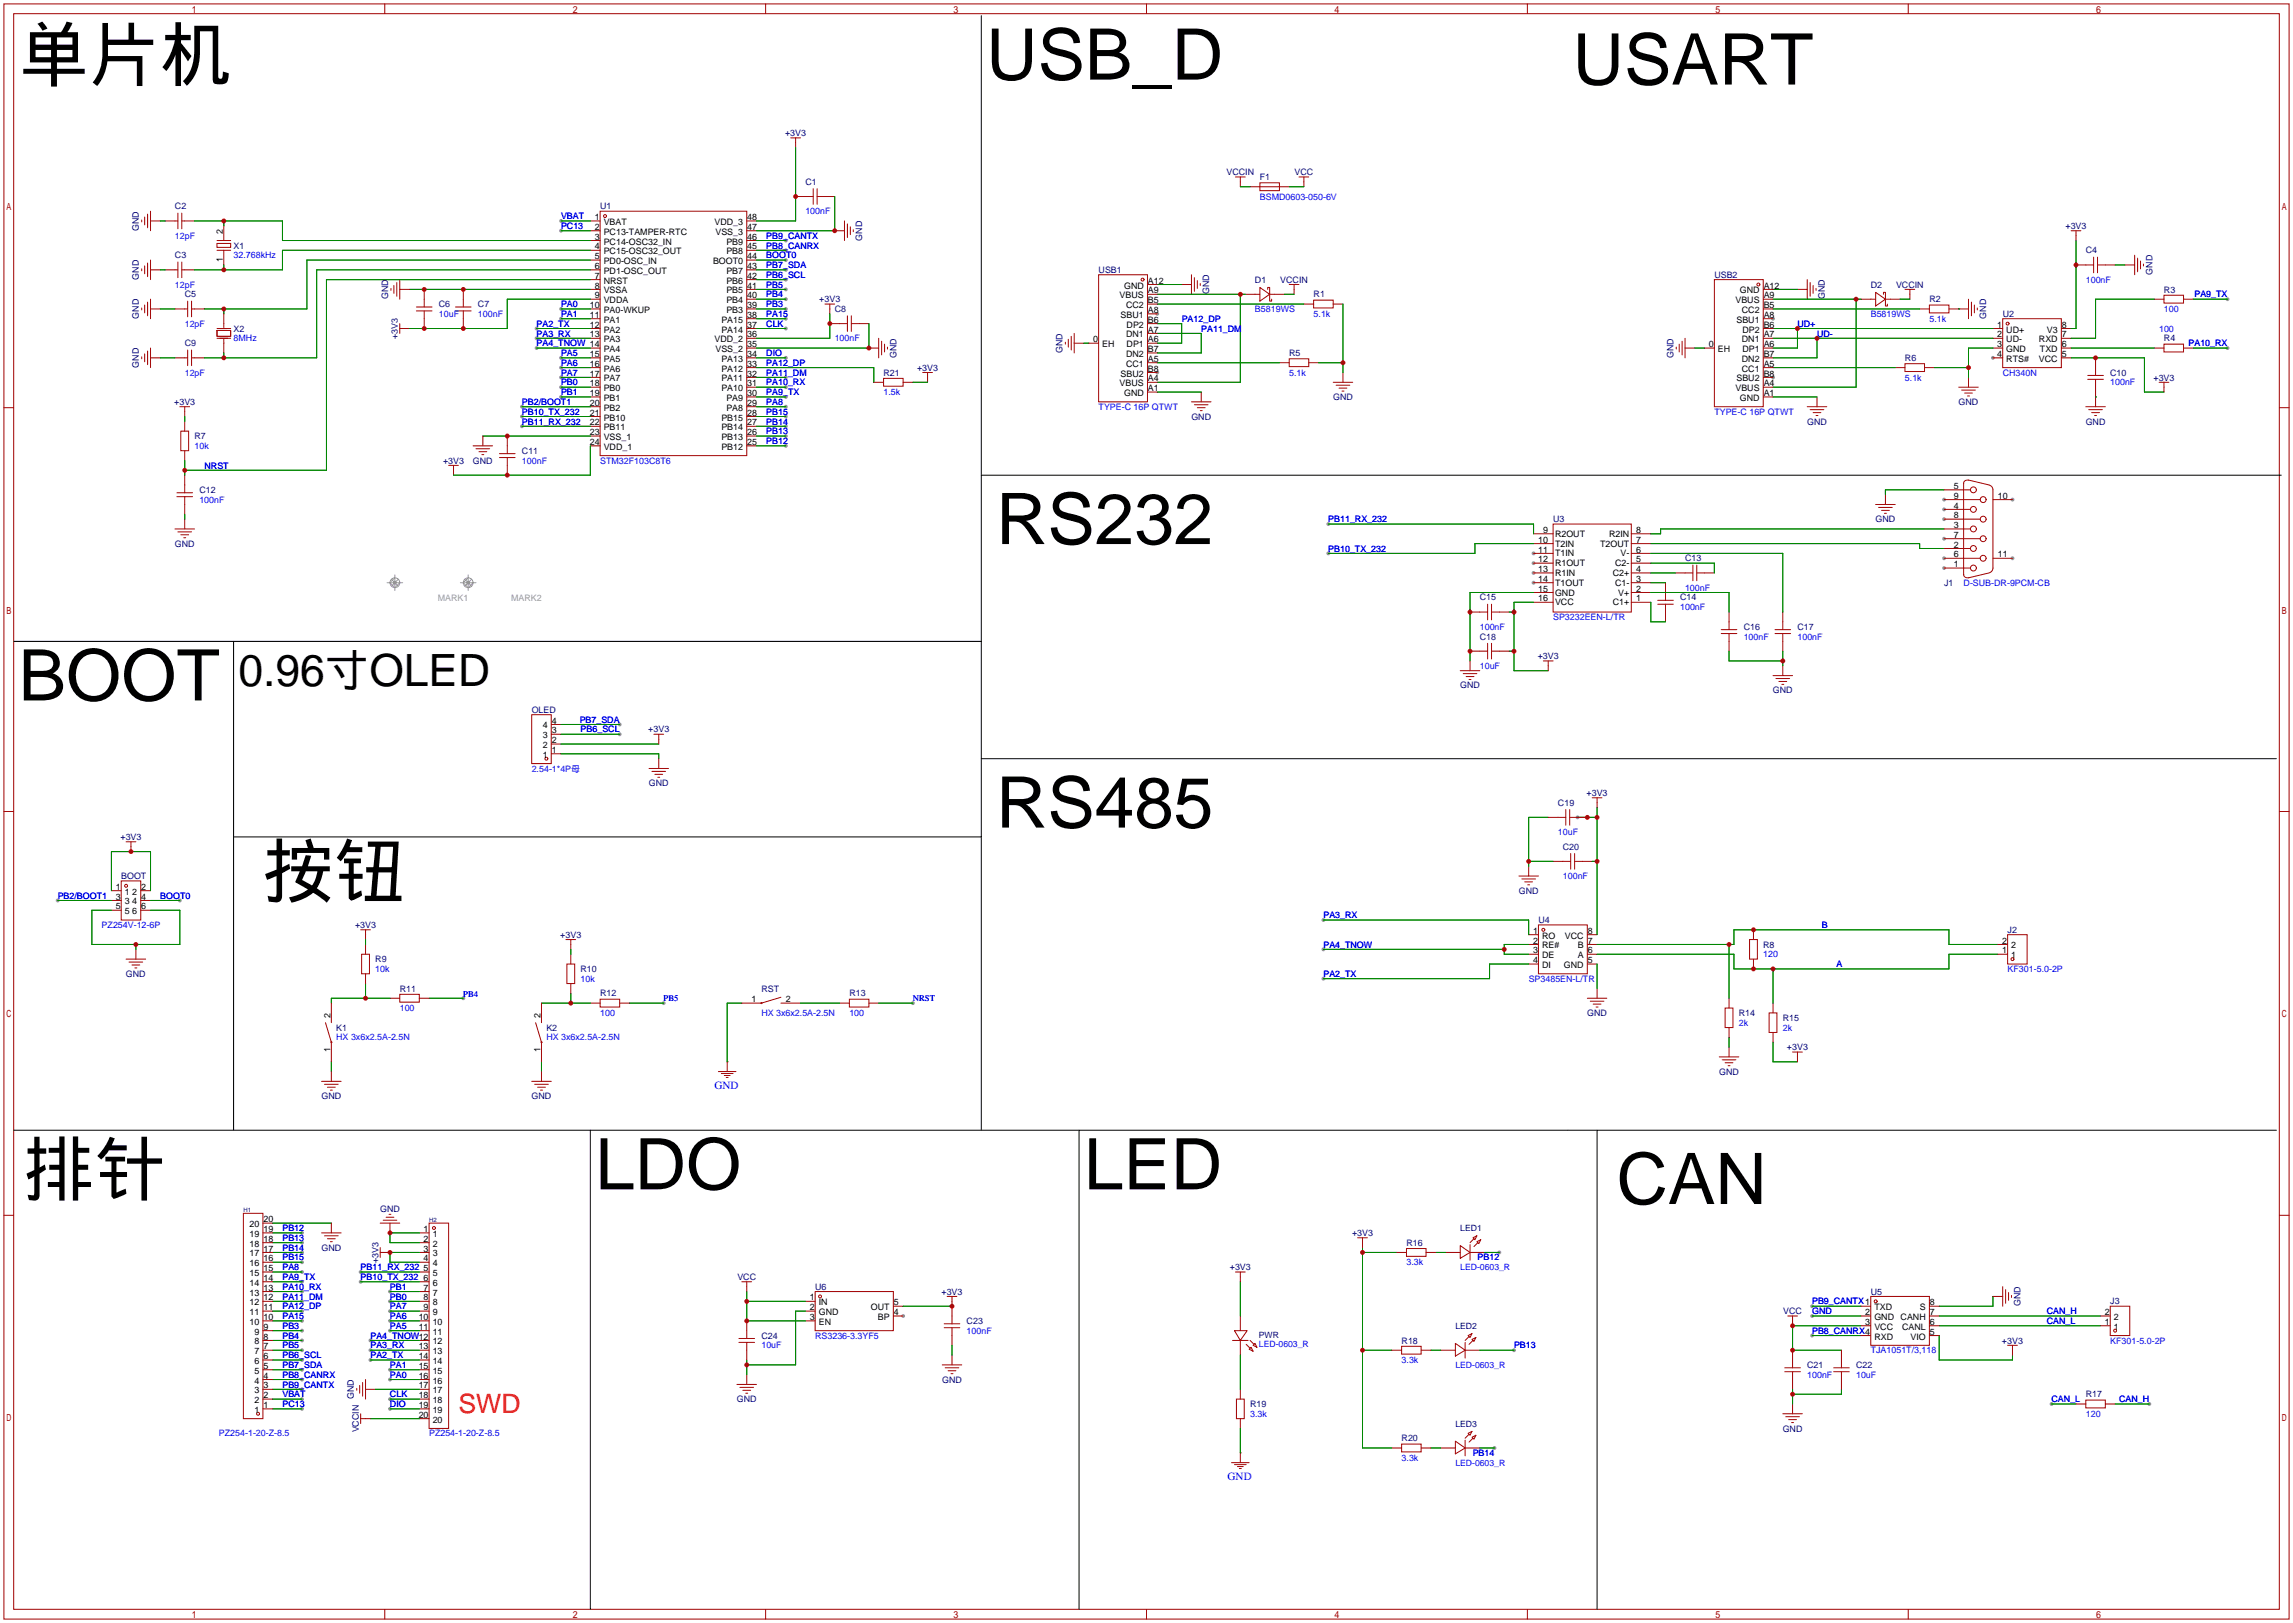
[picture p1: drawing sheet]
<svg xmlns="http://www.w3.org/2000/svg" width="596mm" height="422mm" viewBox="0 0 596 422" stroke-linecap="round" stroke-linejoin="round" font-family="sans-serif">
<defs><g id="words">
<g font-size="18.5">
<text x="4.8" y="20.7">单片机</text>
<text x="256.3" y="20.7">USB_D</text>
<text x="408.7" y="22">USART</text>
<text x="258.8" y="141.3">RS232</text>
<text x="4.8" y="182">BOOT</text>
<text x="258.8" y="215">RS485</text>
<text x="68.3" y="232.8">按钮</text>
<text x="6.1" y="310.3">排针</text>
<text x="154.7" y="309">LDO</text>
<text x="281.7" y="309">LED</text>
<text x="420.1" y="312.8">CAN</text>
</g>
<text font-size="11.5" x="62" y="178.3">0.96寸OLED</text>
<text font-size="6.9" fill="#f00" x="119.1" y="367.2">SWD</text>
<g font-size="2.9" fill="#00f">
<text x="185.7" y="282.8">GND</text>
<text x="319" y="384.4">GND</text>
</g>
<g font-size="2.3" fill="#000080">
<text x="204" y="35.4">+3V3</text>
<text x="318.7" y="45.5">VCCIN</text>
<text x="327.4" y="46.8">F1</text>
<text x="336.4" y="45.5">VCC</text>
<text x="209.3" y="48.1">C1</text>
<text x="36.1" y="60" transform="rotate(-90 36.1 60)">GND</text>
<text x="45.5" y="54.4">C2</text>
<text x="156" y="54.4">U1</text>
<text x="536.8" y="59.5">+3V3</text>
<text x="60.7" y="64.6">X1</text>
<text x="224.1" y="62.5" transform="rotate(-90 224.1 62.5)">GND</text>
<text x="542" y="65.8">C4</text>
<text x="45.5" y="67.1">C3</text>
<text x="285.5" y="70.9">USB1</text>
<text x="559.4" y="71.4" transform="rotate(-90 559.4 71.4)">GND</text>
<text x="36.1" y="72.7" transform="rotate(-90 36.1 72.7)">GND</text>
<text x="48" y="77.3">C5</text>
<text x="100.9" y="77.7" transform="rotate(-90 100.9 77.7)">GND</text>
<text x="314.2" y="76.5" transform="rotate(-90 314.2 76.5)">GND</text>
<text x="326.1" y="73.5">D1</text>
<text x="332.7" y="73.5">VCCIN</text>
<text x="341.4" y="77.3">R1</text>
<text x="445.5" y="72.2">USB2</text>
<text x="474.3" y="77.7" transform="rotate(-90 474.3 77.7)">GND</text>
<text x="486.2" y="74.7">D2</text>
<text x="492.7" y="74.7">VCCIN</text>
<text x="562.4" y="76">R3</text>
<text x="36.1" y="82.8" transform="rotate(-90 36.1 82.8)">GND</text>
<text x="114" y="79.8">C6</text>
<text x="124.2" y="79.8">C7</text>
<text x="212.9" y="78.5">+3V3</text>
<text x="216.9" y="81.1">C8</text>
<text x="501.4" y="78.5">R2</text>
<text x="516.2" y="82.8" transform="rotate(-90 516.2 82.8)">GND</text>
<text x="520.4" y="82.3">U2</text>
<text x="48" y="90">C9</text>
<text x="60.7" y="86.2">X2</text>
<text x="103.4" y="88.1" transform="rotate(-90 103.4 88.1)">+3V3</text>
<text x="562.4" y="88.7">R4</text>
<text x="36.1" y="95.5" transform="rotate(-90 36.1 95.5)">GND</text>
<text x="233" y="93" transform="rotate(-90 233 93)">GND</text>
<text x="276.1" y="91.7" transform="rotate(-90 276.1 91.7)">GND</text>
<text x="335" y="92.5">R5</text>
<text x="434.9" y="93" transform="rotate(-90 434.9 93)">GND</text>
<text x="495" y="93.8">R6</text>
<text x="229.6" y="97.6">R21</text>
<text x="238.3" y="96.3">+3V3</text>
<text x="548.4" y="97.6">C10</text>
<text x="559.6" y="98.9">+3V3</text>
<text x="45.3" y="105.2">+3V3</text>
<text x="346.4" y="103.9">GND</text>
<text x="509" y="105.2">GND</text>
<text x="309.6" y="109">GND</text>
<text x="469.6" y="110.3">GND</text>
<text x="542" y="110.3">GND</text>
<text x="50.5" y="114.1">R7</text>
<text x="135.6" y="117.9">C11</text>
<text x="115.1" y="120.4">+3V3</text>
<text x="122.9" y="120.4">GND</text>
<text x="51.8" y="128.1">C12</text>
<text x="403.6" y="135.7">U3</text>
<text x="487.4" y="135.7">GND</text>
<text x="45.4" y="142">GND</text>
<text x="437.9" y="145.8">C13</text>
<text x="505.2" y="152.2">J1</text>
<text x="384.6" y="156">C15</text>
<text x="436.6" y="156">C14</text>
<text x="384.6" y="166.2">C18</text>
<text x="453.1" y="163.6">C16</text>
<text x="467.1" y="163.6">C17</text>
<text x="399.6" y="171.2">+3V3</text>
<text x="379.5" y="178.9">GND</text>
<text x="138.2" y="185.2">OLED</text>
<text x="460.7" y="180.1">GND</text>
<text x="168.5" y="190.3">+3V3</text>
<text x="168.6" y="204.3">GND</text>
<text x="404.9" y="209.3">C19</text>
<text x="412.3" y="206.8">+3V3</text>
<text x="31.3" y="218.2">+3V3</text>
<text x="406.1" y="220.8">C20</text>
<text x="31.5" y="228.4">BOOT</text>
<text x="394.7" y="232.2">GND</text>
<text x="399.8" y="239.8">U4</text>
<text x="92.3" y="241.1">+3V3</text>
<text x="145.6" y="243.6">+3V3</text>
<text x="521.7" y="242.4">J2</text>
<text x="97.5" y="250">R9</text>
<text x="458.2" y="246.2">R8</text>
<text x="32.7" y="253.8">GND</text>
<text x="103.9" y="257.6">R11</text>
<text x="150.9" y="252.5">R10</text>
<text x="197.9" y="257.6">RST</text>
<text x="156" y="258.9">R12</text>
<text x="220.7" y="258.9">R13</text>
<text x="412.5" y="264">GND</text>
<text x="451.9" y="264">R14</text>
<text x="87.4" y="267.8">K1</text>
<text x="142" y="267.8">K2</text>
<text x="463.3" y="265.2">R15</text>
<text x="464.4" y="272.8">+3V3</text>
<text x="446.8" y="279.2">GND</text>
<text x="83.5" y="285.5">GND</text>
<text x="138.2" y="285.5">GND</text>
<text x="98.8" y="314.8">GND</text>
<text x="351.3" y="321.1">+3V3</text>
<text x="365.5" y="323.6">R16</text>
<text x="83.5" y="324.9">GND</text>
<text x="98.3" y="328.1" transform="rotate(-90 98.3 328.1)">+3V3</text>
<text x="319.6" y="330">+3V3</text>
<text x="191.6" y="332.5">VCC</text>
<text x="211.8" y="335.1">U6</text>
<text x="244.7" y="336.3">+3V3</text>
<text x="463.4" y="341.4">VCC</text>
<text x="486.2" y="336.3">U5</text>
<text x="525.1" y="339.4" transform="rotate(-90 525.1 339.4)">GND</text>
<text x="548.4" y="338.9">J3</text>
<text x="197.9" y="347.8">C24</text>
<text x="251.2" y="344">C23</text>
<text x="364.2" y="349">R18</text>
<text x="520.3" y="349">+3V3</text>
<text x="244.8" y="359.2">GND</text>
<text x="469.6" y="355.4">C21</text>
<text x="482.3" y="355.4">C22</text>
<text x="92" y="363.5" transform="rotate(-90 92 363.5)">GND</text>
<text x="191.5" y="364.3">GND</text>
<text x="324.9" y="365.6">R19</text>
<text x="542" y="363">R17</text>
<text x="463.3" y="371.9">GND</text>
<text x="93.3" y="372.1" transform="rotate(-90 93.3 372.1)">VCCIN</text>
<text x="364.2" y="374.4">R20</text>
</g>
<g font-size="2.3" fill="#00f">
<text x="327.4" y="51.9">BSMD0603-050-6V</text>
<text x="145.8" y="59.5">PC13</text>
<text x="145.8" y="56.9">VBAT</text>
<text x="209.3" y="55.7">100nF</text>
<text x="45.5" y="62">12pF</text>
<text x="199.1" y="64.6">PB8_CANRX</text>
<text x="199.1" y="62">PB9_CANTX</text>
<text x="60.7" y="67.1">32.768kHz</text>
<text x="199.1" y="67.1">BOOT0</text>
<text x="199.1" y="69.6">PB7_SDA</text>
<text x="45.5" y="74.7">12pF</text>
<text x="199.1" y="77.3">PB4</text>
<text x="199.1" y="74.7">PB5</text>
<text x="199.1" y="72.2">PB6_SCL</text>
<text x="542" y="73.5">100nF</text>
<text x="570.3" y="77.3">PA9_TX</text>
<text x="114" y="82.3">10uF</text>
<text x="124.2" y="82.3">100nF</text>
<text x="145.8" y="79.8">PA0</text>
<text x="145.8" y="82.3">PA1</text>
<text x="199.1" y="82.3">PA15</text>
<text x="199.1" y="79.8">PB3</text>
<text x="307.1" y="83.6">PA12_DP</text>
<text x="326.1" y="81.1">B5819WS</text>
<text x="341.4" y="82.3">5.1k</text>
<text x="486.2" y="82.3">B5819WS</text>
<text x="501.4" y="83.6">5.1k</text>
<text x="562.4" y="81.1">100</text>
<text x="48" y="84.9">12pF</text>
<text x="60.7" y="88.7">8MHz</text>
<text x="139.4" y="84.9">PA2_TX</text>
<text x="139.4" y="87.4">PA3_RX</text>
<text x="139.4" y="90">PA4_TNOW 14</text>
<text x="199.1" y="84.9">CLK</text>
<text x="216.9" y="88.7">100nF</text>
<text x="312.2" y="86.2">PA11_DM</text>
<text x="467.1" y="84.9">UD+</text>
<text x="472.2" y="87.4">UD-</text>
<text x="561.1" y="86.2">100</text>
<text x="568.7" y="90">PA10_RX</text>
<text x="145.8" y="92.5">PA5</text>
<text x="145.8" y="95">PA6</text>
<text x="199.1" y="92.5">DIO</text>
<text x="199.1" y="95">PA12_DP</text>
<text x="48" y="97.6">12pF</text>
<text x="145.8" y="97.6">PA7</text>
<text x="145.8" y="100.1">PB0</text>
<text x="199.1" y="100.1">PA10_RX</text>
<text x="199.1" y="97.6">PA11_DM</text>
<text x="335" y="97.6">5.1k</text>
<text x="495" y="98.9">5.1k</text>
<text x="520.4" y="97.6">CH340N</text>
<text x="548.4" y="100.1">100nF</text>
<text x="135.6" y="105.2">PB2/BOOT1</text>
<text x="135.6" y="107.7">PB10_TX_232</text>
<text x="145.8" y="102.7">PB1</text>
<text x="199.1" y="107.7">PB15</text>
<text x="199.1" y="105.2">PA8</text>
<text x="199.1" y="102.7">PA9_TX</text>
<text x="229.6" y="102.7">1.5k</text>
<text x="285.5" y="106.5">TYPE-C 16P QTWT</text>
<text x="445.5" y="107.7">TYPE-C 16P QTWT</text>
<text x="135.6" y="110.3">PB11_RX_232</text>
<text x="199.1" y="112.8">PB13</text>
<text x="199.1" y="110.3">PB14</text>
<text x="50.5" y="116.6">10k</text>
<text x="199.1" y="115.4">PB12</text>
<text x="53.1" y="121.7">NRST</text>
<text x="135.6" y="120.4">100nF</text>
<text x="156" y="120.4">STM32F103C8T6</text>
<text x="51.8" y="130.6">100nF</text>
<text x="345.2" y="135.7">PB11_RX_232</text>
<text x="345.2" y="143.3">PB10_TX_232</text>
<text x="437.9" y="153.5">100nF</text>
<text x="510.3" y="152.2">D-SUB-DR-9PCM-CB</text>
<text x="403.6" y="161.1">SP3232EEN-L/TR</text>
<text x="436.6" y="158.5">100nF</text>
<text x="384.6" y="163.6">100nF</text>
<text x="453.1" y="166.2">100nF</text>
<text x="467.1" y="166.2">100nF</text>
<text x="384.6" y="173.8">10uF</text>
<text x="150.6" y="187.8">PB7_SDA</text>
<text x="150.9" y="190.3">PB6_SCL</text>
<text x="138.2" y="200.5">2.54-1*4P母</text>
<text x="404.9" y="217">10uF</text>
<text x="15" y="233.5">PB2/BOOT1</text>
<text x="41.7" y="233.5">BOOT0</text>
<text x="406.1" y="228.4">100nF</text>
<text x="343.9" y="238.6">PA3_RX</text>
<text x="26.4" y="241.1">PZ254V-12-6P</text>
<text x="473.5" y="241.1">B</text>
<text x="343.9" y="246.2">PA4_TNOW</text>
<text x="458.2" y="248.7">120</text>
<text x="477.3" y="251.3">A</text>
<text x="97.5" y="252.5">10k</text>
<text x="150.9" y="255.1">10k</text>
<text x="343.9" y="253.8">PA2_TX</text>
<text x="397.3" y="255.1">SP3485EN-L/TR</text>
<text x="521.7" y="252.5">KF301-5.0-2P</text>
<text x="103.9" y="262.7">100</text>
<text x="156" y="264">100</text>
<text x="197.9" y="264">HX 3x6x2.5A-2.5N</text>
<text x="220.7" y="264">100</text>
<text x="451.9" y="266.5">2k</text>
<text x="463.3" y="267.8">2k</text>
<text x="87.4" y="270.3">HX 3x6x2.5A-2.5N</text>
<text x="142" y="270.3">HX 3x6x2.5A-2.5N</text>
<text x="73.4" y="322.4">PB13</text>
<text x="73.4" y="319.8">PB12</text>
<text x="73.4" y="324.9">PB14</text>
<text x="73.4" y="330">PA8</text>
<text x="73.4" y="327.5">PB15</text>
<text x="93.7" y="330">PB11_RX_232</text>
<text x="365.5" y="328.7">3.3k</text>
<text x="384" y="327.5">PB12</text>
<text x="73.4" y="335.1">PA10_RX</text>
<text x="73.4" y="332.5">PA9_TX</text>
<text x="93.7" y="332.5">PB10_TX_232</text>
<text x="101.3" y="335.1">PB1</text>
<text x="73.4" y="340.2">PA12_DP</text>
<text x="73.4" y="337.6">PA11_DM</text>
<text x="101.3" y="340.2">PA7</text>
<text x="101.3" y="337.6">PB0</text>
<text x="470.9" y="338.9">PB9_CANTX1</text>
<text x="470.9" y="341.4">GND</text>
<text x="531.9" y="341.4">CAN_H</text>
<text x="73.4" y="347.8">PB4</text>
<text x="73.4" y="345.2">PB3</text>
<text x="73.4" y="342.7">PA15</text>
<text x="96.3" y="347.8">PA4_TNOW12</text>
<text x="101.3" y="345.2">PA5</text>
<text x="101.3" y="342.7">PA6</text>
<text x="211.8" y="347.8">RS3236-3.3YF5</text>
<text x="251.2" y="346.5">100nF</text>
<text x="470.9" y="346.5">PB8_CANRX4</text>
<text x="531.9" y="344">CAN_L</text>
<text x="73.4" y="350.3">PB5</text>
<text x="73.4" y="352.9">PB6_SCL</text>
<text x="96.3" y="352.9">PA2_TX</text>
<text x="96.3" y="350.3">PA3_RX</text>
<text x="197.9" y="350.3">10uF</text>
<text x="393.4" y="350.3">PB13</text>
<text x="486.2" y="351.6">TJA1051T/3,118</text>
<text x="548.4" y="349">KF301-5.0-2P</text>
<text x="73.4" y="357.9">PB8_CANRX</text>
<text x="73.4" y="355.4">PB7_SDA</text>
<text x="101.3" y="357.9">PA0</text>
<text x="101.3" y="355.4">PA1</text>
<text x="364.2" y="354.1">3.3k</text>
<text x="469.6" y="357.9">100nF</text>
<text x="482.3" y="357.9">10uF</text>
<text x="73.4" y="360.5">PB9_CANTX</text>
<text x="73.4" y="363">VBAT</text>
<text x="73.4" y="365.6">PC13</text>
<text x="101.3" y="365.6">DIO</text>
<text x="101.3" y="363">CLK</text>
<text x="533.1" y="364.3">CAN_L</text>
<text x="550.7" y="364.3">CAN_H</text>
<text x="324.9" y="368.1">3.3k</text>
<text x="542" y="368.1">120</text>
<text x="56.9" y="373.2">PZ254-1-20-Z-8.5</text>
<text x="111.5" y="373.2">PZ254-1-20-Z-8.5</text>
<text x="364.2" y="379.5">3.3k</text>
<text x="382.7" y="378.3">PB14</text>
</g>
<g font-size="2.3">
<text x="154.5" y="57.2">1</text>
<text x="154.5" y="59.7">2</text>
<text x="156.9" y="58.4">VBAT</text>
<text x="185.7" y="58.4">VDD_3</text>
<text x="194.2" y="59.7">47</text>
<text x="194.2" y="57.2">48</text>
<text x="57.9" y="60.7" transform="rotate(-90 57.9 60.7)">2</text>
<text x="154.5" y="62.3">3</text>
<text x="154.5" y="64.8">4</text>
<text x="156.9" y="61">PC13-TAMPER-RTC</text>
<text x="156.9" y="63.5">PC14-OSC32_IN</text>
<text x="185.9" y="61">VSS_3</text>
<text x="188.8" y="63.5">PB9</text>
<text x="194.2" y="64.8">45</text>
<text x="194.2" y="62.3">46</text>
<text x="57.9" y="68.1" transform="rotate(-90 57.9 68.1)">1</text>
<text x="154.5" y="67.3">5</text>
<text x="154.5" y="69.9">6</text>
<text x="156.9" y="66.1">PC15-OSC32_OUT</text>
<text x="156.9" y="68.6">PD0-OSC_IN</text>
<text x="156.9" y="71.1">PD1-OSC_OUT</text>
<text x="185.3" y="68.6">BOOT0</text>
<text x="188.8" y="71.1">PB7</text>
<text x="188.8" y="66.1">PB8</text>
<text x="194.2" y="69.9">43</text>
<text x="194.2" y="67.3">44</text>
<text x="154.5" y="72.4">7</text>
<text x="154.5" y="75">8</text>
<text x="154.5" y="77.5">9</text>
<text x="156.9" y="73.7">NRST</text>
<text x="156.9" y="76.2">VSSA</text>
<text x="188.8" y="76.2">PB5</text>
<text x="188.8" y="73.7">PB6</text>
<text x="194.2" y="77.5">40</text>
<text x="194.2" y="75">41</text>
<text x="194.2" y="72.4">42</text>
<text x="291" y="77.5">VBUS</text>
<text x="292.1" y="75">GND</text>
<text x="298.3" y="73.7">A12</text>
<text x="298.3" y="76.2">A9</text>
<text x="452.1" y="76.2">GND</text>
<text x="458.3" y="75">A12</text>
<text x="458.3" y="77.5">A9</text>
<text x="153.3" y="80">10</text>
<text x="153.3" y="82.6">11</text>
<text x="156.9" y="78.8">VDDA</text>
<text x="156.9" y="81.3">PA0-WKUP</text>
<text x="156.9" y="83.8">PA1</text>
<text x="187.5" y="83.8">PA15</text>
<text x="188.8" y="81.3">PB3</text>
<text x="188.8" y="78.8">PB4</text>
<text x="194.2" y="82.6">38</text>
<text x="194.2" y="80">39</text>
<text x="291.2" y="82.6">SBU1</text>
<text x="292.6" y="80">CC2</text>
<text x="298.3" y="78.8">B5</text>
<text x="298.3" y="83.8">B6</text>
<text x="298.3" y="81.3">A8</text>
<text x="451" y="78.8">VBUS</text>
<text x="451.2" y="83.8">SBU1</text>
<text x="452.7" y="81.3">CC2</text>
<text x="458.3" y="80">B5</text>
<text x="458.3" y="82.6">A8</text>
<text x="153.3" y="85.1">12</text>
<text x="153.3" y="87.7">13</text>
<text x="156.9" y="86.4">PA2</text>
<text x="156.9" y="88.9">PA3</text>
<text x="185.7" y="88.9">VDD_2</text>
<text x="187.5" y="86.4">PA14</text>
<text x="194.2" y="87.7">36</text>
<text x="194.2" y="85.1">37</text>
<text x="284.1" y="88.9">0</text>
<text x="292.6" y="87.7">DN1</text>
<text x="292.8" y="85.1">DP2</text>
<text x="298.3" y="86.4">A7</text>
<text x="298.3" y="88.9">A6</text>
<text x="452.7" y="88.9">DN1</text>
<text x="452.8" y="86.4">DP2</text>
<text x="458.3" y="85.1">B6</text>
<text x="458.3" y="87.7">A7</text>
<text x="519" y="87.7">2</text>
<text x="519" y="85.1">1</text>
<text x="521.4" y="88.9">UD-</text>
<text x="521.4" y="86.4">UD+</text>
<text x="529.9" y="88.9">RXD</text>
<text x="531.9" y="86.4">V3</text>
<text x="535.8" y="85.1">8</text>
<text x="535.8" y="87.7">7</text>
<text x="153.3" y="92.7">15</text>
<text x="153.3" y="95.3">16</text>
<text x="156.9" y="91.5">PA4</text>
<text x="156.9" y="94">PA5</text>
<text x="185.9" y="91.5">VSS_2</text>
<text x="187.5" y="94">PA13</text>
<text x="194.2" y="95.3">33</text>
<text x="194.2" y="92.7">34</text>
<text x="194.2" y="90.2">35</text>
<text x="286.4" y="90.2">EH</text>
<text x="292.6" y="92.7">DN2</text>
<text x="292.6" y="95.3">CC1</text>
<text x="292.8" y="90.2">DP1</text>
<text x="298.3" y="91.5">B7</text>
<text x="298.3" y="94">A5</text>
<text x="444.1" y="90.2">0</text>
<text x="446.5" y="91.5">EH</text>
<text x="452.7" y="94">DN2</text>
<text x="452.8" y="91.5">DP1</text>
<text x="458.3" y="90.2">A6</text>
<text x="458.3" y="92.7">B7</text>
<text x="458.3" y="95.3">A5</text>
<text x="519" y="92.7">4</text>
<text x="519" y="90.2">3</text>
<text x="521.4" y="94">RTS#</text>
<text x="521.4" y="91.5">GND</text>
<text x="529.9" y="94">VCC</text>
<text x="530.1" y="91.5">TXD</text>
<text x="535.8" y="90.2">6</text>
<text x="535.8" y="92.7">5</text>
<text x="153.3" y="97.8">17</text>
<text x="153.3" y="100.4">18</text>
<text x="156.9" y="96.5">PA6</text>
<text x="156.9" y="99.1">PA7</text>
<text x="156.9" y="101.6">PB0</text>
<text x="187.5" y="101.6">PA10</text>
<text x="187.5" y="99.1">PA11</text>
<text x="187.5" y="96.5">PA12</text>
<text x="194.2" y="100.4">31</text>
<text x="194.2" y="97.8">32</text>
<text x="291" y="100.4">VBUS</text>
<text x="291.2" y="97.8">SBU2</text>
<text x="298.3" y="99.1">A4</text>
<text x="298.3" y="101.6">A1</text>
<text x="298.3" y="96.5">B8</text>
<text x="451" y="101.6">VBUS</text>
<text x="451.2" y="99.1">SBU2</text>
<text x="452.7" y="96.5">CC1</text>
<text x="458.3" y="100.4">A4</text>
<text x="458.3" y="97.8">B8</text>
<text x="153.3" y="102.9">19</text>
<text x="153.3" y="105.4">20</text>
<text x="153.3" y="108">21</text>
<text x="156.9" y="104.2">PB1</text>
<text x="156.9" y="106.7">PB2</text>
<text x="188.8" y="106.7">PA8</text>
<text x="188.8" y="104.2">PA9</text>
<text x="194.2" y="108">28</text>
<text x="194.2" y="105.4">29</text>
<text x="194.2" y="102.9">30</text>
<text x="292.1" y="102.9">GND</text>
<text x="452.1" y="104.2">GND</text>
<text x="458.3" y="102.9">A1</text>
<text x="153.3" y="110.5">22</text>
<text x="153.3" y="113.1">23</text>
<text x="156.9" y="109.2">PB10</text>
<text x="156.9" y="111.8">PB11</text>
<text x="187.5" y="111.8">PB14</text>
<text x="187.5" y="109.2">PB15</text>
<text x="194.2" y="113.1">26</text>
<text x="194.2" y="110.5">27</text>
<text x="153.3" y="115.6">24</text>
<text x="156.9" y="114.3">VSS_1</text>
<text x="156.9" y="116.9">VDD_1</text>
<text x="187.5" y="116.9">PB12</text>
<text x="187.5" y="114.3">PB13</text>
<text x="194.2" y="115.6">25</text>
<text x="507.7" y="129.6">9</text>
<text x="507.7" y="127">5</text>
<text x="519.2" y="129.6">10</text>
<text x="507.7" y="134.6">8</text>
<text x="507.7" y="132.1">4</text>
<text x="507.7" y="137.2">3</text>
<text x="399.8" y="141">10</text>
<text x="399.8" y="143.5">11</text>
<text x="401.1" y="138.5">9</text>
<text x="404.1" y="139.5">R2OUT</text>
<text x="404.1" y="142">T2IN</text>
<text x="415.8" y="142">T2OUT</text>
<text x="418.2" y="139.5">R2IN</text>
<text x="425.2" y="143.5">6</text>
<text x="425.2" y="141">7</text>
<text x="425.2" y="138.5">8</text>
<text x="507.7" y="139.7">7</text>
<text x="507.7" y="142.3">2</text>
<text x="399.8" y="146.1">12</text>
<text x="399.8" y="148.6">13</text>
<text x="404.1" y="144.6">T1IN</text>
<text x="404.1" y="147.1">R1OUT</text>
<text x="404.1" y="149.6">R1IN</text>
<text x="419.1" y="149.6">C2+</text>
<text x="419.7" y="147.1">C2-</text>
<text x="421.1" y="144.6">V-</text>
<text x="425.2" y="148.6">4</text>
<text x="425.2" y="146.1">5</text>
<text x="507.7" y="144.8">6</text>
<text x="507.7" y="147.3">1</text>
<text x="519.2" y="144.8">11</text>
<text x="399.8" y="151.2">14</text>
<text x="399.8" y="153.7">15</text>
<text x="404.1" y="152.2">T1OUT</text>
<text x="404.1" y="154.7">GND</text>
<text x="419.7" y="152.2">C1-</text>
<text x="420.5" y="154.7">V+</text>
<text x="425.2" y="153.7">2</text>
<text x="425.2" y="151.2">3</text>
<text x="399.8" y="156.2">16</text>
<text x="404.1" y="157.3">VCC</text>
<text x="419.1" y="157.3">C1+</text>
<text x="425.2" y="156.2">1</text>
<text x="141" y="191.8">3</text>
<text x="141" y="189.3">4</text>
<text x="143.4" y="190.5">3</text>
<text x="143.4" y="188">4</text>
<text x="141" y="196.9">1</text>
<text x="141" y="194.3">2</text>
<text x="143.4" y="195.6">1</text>
<text x="143.4" y="193.1">2</text>
<text x="30.1" y="231.2">1</text>
<text x="30.1" y="233.7">3</text>
<text x="32.4" y="232.4">1</text>
<text x="34.4" y="232.4">2</text>
<text x="36.7" y="233.7">4</text>
<text x="36.7" y="231.2">2</text>
<text x="30.1" y="236.2">5</text>
<text x="32.4" y="235">3</text>
<text x="32.4" y="237.5">5</text>
<text x="34.4" y="237.5">6</text>
<text x="34.4" y="235">4</text>
<text x="36.7" y="236.2">6</text>
<text x="398.4" y="242.6">1</text>
<text x="398.4" y="245.1">2</text>
<text x="400.7" y="243.9">RO</text>
<text x="406.7" y="243.9">VCC</text>
<text x="412.6" y="245.1">7</text>
<text x="412.6" y="242.6">8</text>
<text x="520.3" y="245.1">2</text>
<text x="398.4" y="247.7">3</text>
<text x="398.4" y="250.2">4</text>
<text x="400.7" y="246.4">RE#</text>
<text x="400.7" y="248.9">DE</text>
<text x="400.7" y="251.5">DI</text>
<text x="406.4" y="251.5">GND</text>
<text x="410" y="248.9">A</text>
<text x="410" y="246.4">B</text>
<text x="412.6" y="250.2">5</text>
<text x="412.6" y="247.7">6</text>
<text x="520.3" y="247.7">1</text>
<text x="522.7" y="248.9">1</text>
<text x="522.7" y="246.4">2</text>
<text x="195.3" y="260.4">1</text>
<text x="204.2" y="260.4">2</text>
<text x="85.9" y="264.4" transform="rotate(-90 85.9 264.4)">2</text>
<text x="140.5" y="264.4" transform="rotate(-90 140.5 264.4)">2</text>
<text x="85.9" y="273.3" transform="rotate(-90 85.9 273.3)">1</text>
<text x="140.5" y="273.3" transform="rotate(-90 140.5 273.3)">1</text>
<text x="68.5" y="317.5">20</text>
<text x="64.8" y="323.9">18</text>
<text x="64.8" y="321.3">19</text>
<text x="64.8" y="318.8">20</text>
<text x="68.5" y="322.6">18</text>
<text x="68.5" y="320.1">19</text>
<text x="110.1" y="320.1">1</text>
<text x="110.1" y="322.6">2</text>
<text x="112.4" y="321.3">1</text>
<text x="112.4" y="323.9">2</text>
<text x="64.8" y="329">16</text>
<text x="64.8" y="326.4">17</text>
<text x="68.5" y="327.7">16</text>
<text x="68.5" y="325.1">17</text>
<text x="110.1" y="325.1">3</text>
<text x="110.1" y="327.7">4</text>
<text x="112.4" y="326.4">3</text>
<text x="112.4" y="329">4</text>
<text x="64.8" y="334">14</text>
<text x="64.8" y="331.5">15</text>
<text x="68.5" y="335.3">13</text>
<text x="68.5" y="332.8">14</text>
<text x="68.5" y="330.2">15</text>
<text x="110.1" y="330.2">5</text>
<text x="110.1" y="332.8">6</text>
<text x="110.1" y="335.3">7</text>
<text x="112.4" y="331.5">5</text>
<text x="112.4" y="334">6</text>
<text x="64.8" y="341.7">11</text>
<text x="64.8" y="339.1">12</text>
<text x="64.8" y="336.6">13</text>
<text x="68.5" y="340.4">11</text>
<text x="68.5" y="337.8">12</text>
<text x="110.1" y="337.8">8</text>
<text x="110.1" y="340.4">9</text>
<text x="112.4" y="336.6">7</text>
<text x="112.4" y="339.1">8</text>
<text x="112.4" y="341.7">9</text>
<text x="210.4" y="337.8">1</text>
<text x="210.4" y="340.4">2</text>
<text x="212.8" y="339.1">IN</text>
<text x="212.8" y="341.7">GND</text>
<text x="226.3" y="340.4">OUT</text>
<text x="232.3" y="341.7">4</text>
<text x="232.3" y="339.1">5</text>
<text x="484.7" y="341.7">2</text>
<text x="487.1" y="340.4">TXD</text>
<text x="498.9" y="340.4">S</text>
<text x="501.5" y="341.7">7</text>
<text x="501.5" y="339.1">8</text>
<text x="547" y="341.7">2</text>
<text x="64.8" y="344.2">10</text>
<text x="66.1" y="346.7">9</text>
<text x="68.5" y="345.5">9</text>
<text x="68.5" y="342.9">10</text>
<text x="108.8" y="342.9">10</text>
<text x="108.8" y="345.5">11</text>
<text x="112.4" y="344.2">10</text>
<text x="112.4" y="346.7">11</text>
<text x="210.4" y="342.9">3</text>
<text x="212.8" y="344.2">EN</text>
<text x="228.1" y="342.9">BP</text>
<text x="484.7" y="344.2">3</text>
<text x="487.1" y="342.9">GND</text>
<text x="487.1" y="345.5">VCC</text>
<text x="493.9" y="342.9">CANH</text>
<text x="494.3" y="345.5">CANL</text>
<text x="501.5" y="346.7">5</text>
<text x="501.5" y="344.2">6</text>
<text x="547" y="344.2">1</text>
<text x="549.3" y="345.5">1</text>
<text x="549.3" y="342.9">2</text>
<text x="66.1" y="351.8">7</text>
<text x="66.1" y="349.3">8</text>
<text x="68.5" y="353.1">6</text>
<text x="68.5" y="350.5">7</text>
<text x="68.5" y="348">8</text>
<text x="108.8" y="350.5">13</text>
<text x="108.8" y="353.1">14</text>
<text x="112.4" y="349.3">12</text>
<text x="112.4" y="351.8">13</text>
<text x="487.1" y="348">RXD</text>
<text x="496.5" y="348">VIO</text>
<text x="66.1" y="359.4">4</text>
<text x="66.1" y="356.9">5</text>
<text x="66.1" y="354.4">6</text>
<text x="68.5" y="358.2">4</text>
<text x="68.5" y="355.6">5</text>
<text x="108.8" y="355.6">15</text>
<text x="108.8" y="358.2">16</text>
<text x="112.4" y="354.4">14</text>
<text x="112.4" y="356.9">15</text>
<text x="112.4" y="359.4">16</text>
<text x="66.1" y="364.5">2</text>
<text x="66.1" y="362">3</text>
<text x="68.5" y="365.8">1</text>
<text x="68.5" y="363.2">2</text>
<text x="68.5" y="360.7">3</text>
<text x="108.8" y="360.7">17</text>
<text x="108.8" y="363.2">18</text>
<text x="108.8" y="365.8">19</text>
<text x="112.4" y="362">17</text>
<text x="112.4" y="364.5">18</text>
<text x="66.1" y="367.1">1</text>
<text x="108.8" y="368.3">20</text>
<text x="112.4" y="367.1">19</text>
<text x="112.4" y="369.6">20</text>
</g>
<g font-size="2.3" fill="#999">
<text x="113.8" y="156.3">MARK1</text>
<text x="132.8" y="156.3">MARK2</text>
</g>
<g font-size="2.2" fill="#00f">
<text x="120.4" y="258.9">PB4</text>
<text x="172.5" y="260.2">PB5</text>
<text x="237.2" y="260.2">NRST</text>
<text x="379.5" y="330">LED-0603_R</text>
<text x="327.2" y="350">LED-0603_R</text>
<text x="378.2" y="355.4">LED-0603_R</text>
<text x="378.2" y="380.8">LED-0603_R</text>
</g>
<g font-size="2.2" fill="#000080">
<text x="379.5" y="319.8">LED1</text>
<text x="327.2" y="347.7">PWR</text>
<text x="378.2" y="345.2">LED2</text>
<text x="378.2" y="370.6">LED3</text>
</g>
<g font-size="1.6" fill="#000080">
<text x="63.2" y="314.9">H1</text>
<text x="111.5" y="317.4">H2</text>
</g>
</g></defs>
<g fill="#999">
<circle cx="234.7" cy="341.9" r=".51"/>
<circle cx="517.9" cy="93" r=".51"/>
<circle cx="300.7" cy="81.5" r=".51"/>
<circle cx="300.7" cy="96.8" r=".51"/>
<circle cx="460.8" cy="82.8" r=".51"/>
<circle cx="460.8" cy="98" r=".51"/>
<circle cx="398.5" cy="143.8" r=".51"/>
<circle cx="398.5" cy="146.3" r=".51"/>
<circle cx="398.5" cy="148.8" r=".51"/>
<circle cx="398.5" cy="151.4" r=".51"/>
<circle cx="523" cy="129.8" r=".51"/>
<circle cx="523" cy="145" r=".51"/>
<circle cx="505.2" cy="129.8" r=".51"/>
<circle cx="505.2" cy="134.9" r=".51"/>
<circle cx="505.2" cy="140" r=".51"/>
<circle cx="505.2" cy="145" r=".51"/>
<circle cx="505.2" cy="132.3" r=".51"/>
<circle cx="505.2" cy="147.6" r=".51"/>
<circle cx="102.6" cy="151.4" r=".51"/>
<circle cx="121.7" cy="151.4" r=".51"/>
<circle cx="578.9" cy="77.7" r=".51"/>
<circle cx="578.9" cy="90.4" r=".51"/>
<circle cx="172.5" cy="260.6" r=".51"/>
<circle cx="388.4" cy="376.2" r=".51"/>
<circle cx="393.4" cy="350.8" r=".51"/>
<circle cx="389.6" cy="325.4" r=".51"/>
<circle cx="120.4" cy="259.3" r=".51"/>
<circle cx="204.2" cy="67.6" r=".51"/>
<circle cx="101.3" cy="358.4" r=".51"/>
<circle cx="101.3" cy="355.9" r=".51"/>
<circle cx="96.3" cy="353.3" r=".51"/>
<circle cx="96.3" cy="350.8" r=".51"/>
<circle cx="96.3" cy="348.2" r=".51"/>
<circle cx="101.3" cy="345.7" r=".51"/>
<circle cx="101.3" cy="343.2" r=".51"/>
<circle cx="101.3" cy="340.6" r=".51"/>
<circle cx="101.3" cy="338.1" r=".51"/>
<circle cx="101.3" cy="335.5" r=".51"/>
<circle cx="93.7" cy="333" r=".51"/>
<circle cx="93.7" cy="330.5" r=".51"/>
<circle cx="78.5" cy="360.9" r=".51"/>
<circle cx="78.5" cy="358.4" r=".51"/>
<circle cx="78.5" cy="350.8" r=".51"/>
<circle cx="78.5" cy="348.2" r=".51"/>
<circle cx="78.5" cy="345.7" r=".51"/>
<circle cx="78.5" cy="343.2" r=".51"/>
<circle cx="161" cy="190.8" r=".51"/>
<circle cx="161" cy="188.2" r=".51"/>
<circle cx="204.2" cy="93" r=".51"/>
<circle cx="204.2" cy="85.3" r=".51"/>
<circle cx="46.7" cy="233.9" r=".51"/>
<circle cx="135.6" cy="105.7" r=".51"/>
<circle cx="15" cy="233.9" r=".51"/>
<circle cx="145.8" cy="59.9" r=".51"/>
<circle cx="145.8" cy="80.3" r=".51"/>
<circle cx="145.8" cy="82.8" r=".51"/>
<circle cx="139.4" cy="85.3" r=".51"/>
<circle cx="139.4" cy="87.9" r=".51"/>
<circle cx="139.4" cy="90.4" r=".51"/>
<circle cx="145.8" cy="93" r=".51"/>
<circle cx="145.8" cy="95.5" r=".51"/>
<circle cx="145.8" cy="98" r=".51"/>
<circle cx="145.8" cy="100.6" r=".51"/>
<circle cx="145.8" cy="103.1" r=".51"/>
<circle cx="135.6" cy="108.2" r=".51"/>
<circle cx="135.6" cy="110.7" r=".51"/>
<circle cx="204.2" cy="115.8" r=".51"/>
<circle cx="204.2" cy="113.3" r=".51"/>
<circle cx="204.2" cy="110.7" r=".51"/>
<circle cx="204.2" cy="108.2" r=".51"/>
<circle cx="204.2" cy="105.7" r=".51"/>
<circle cx="204.2" cy="103.1" r=".51"/>
<circle cx="204.2" cy="100.6" r=".51"/>
<circle cx="204.2" cy="98" r=".51"/>
<circle cx="204.2" cy="82.8" r=".51"/>
<circle cx="204.2" cy="80.3" r=".51"/>
<circle cx="204.2" cy="77.7" r=".51"/>
<circle cx="204.2" cy="75.2" r=".51"/>
<circle cx="204.2" cy="72.6" r=".51"/>
<circle cx="204.2" cy="70.1" r=".51"/>
<circle cx="204.2" cy="65" r=".51"/>
<circle cx="204.2" cy="62.5" r=".51"/>
<circle cx="145.8" cy="57.4" r=".51"/>
<circle cx="78.5" cy="363.5" r=".51"/>
<circle cx="78.5" cy="366" r=".51"/>
<circle cx="78.5" cy="353.3" r=".51"/>
<circle cx="78.5" cy="355.9" r=".51"/>
<circle cx="78.5" cy="325.4" r=".51"/>
<circle cx="78.5" cy="322.8" r=".51"/>
<circle cx="78.5" cy="320.3" r=".51"/>
<circle cx="78.5" cy="330.5" r=".51"/>
<circle cx="78.5" cy="327.9" r=".51"/>
<circle cx="78.5" cy="335.5" r=".51"/>
<circle cx="78.5" cy="333" r=".51"/>
<circle cx="78.5" cy="340.6" r=".51"/>
<circle cx="78.5" cy="338.1" r=".51"/>
<circle cx="345.2" cy="136.1" r=".51"/>
<circle cx="345.2" cy="143.8" r=".51"/>
<circle cx="410" cy="212.3" r=".51"/>
<circle cx="343.9" cy="246.6" r=".51"/>
<circle cx="343.9" cy="254.3" r=".51"/>
<circle cx="343.9" cy="239" r=".51"/>
<circle cx="470.9" cy="339.3" r=".51"/>
<circle cx="470.9" cy="341.9" r=".51"/>
<circle cx="470.9" cy="347" r=".51"/>
<circle cx="558.5" cy="364.7" r=".51"/>
<circle cx="533.1" cy="364.7" r=".51"/>
<circle cx="101.3" cy="366" r=".51"/>
<circle cx="101.3" cy="363.5" r=".51"/>
<circle cx="237.2" cy="260.6" r=".51"/>
</g>
<g fill="none" stroke="#a10000" stroke-width=".26">
<path d="M1 1h593.9v419.6h-593.9zM3.6 3.6h588.7v414.5h-588.7zM100 1v2.6M199 1v2.6M297.9 1v2.6M396.9 1v2.6M495.9 1v2.6M205.5 35.8h2.5M206.8 35.8v2.6M36.8 57.1v.6M37.6 56.4v2M38.4 55.6v3.6"/>
<path d="M39.1 57.4h2.6M39.1 54.9v5M42.9 57.4h3.3M46.2 55.4v4M47.2 57.4h3.3M47.2 55.4v4M58.2 58.7v3.8M153.4 57.4h2.6M153.4 59.9h2.6M156 54.9h38.1v63.5h-38.1zM194.1 57.4h2.5M194.1 59.9h2.5"/>
<path d="M206.8 51.1h4.5M211.3 49v4.1M212.3 51.1h4.6M212.3 49v4.1M216.9 59.9h2.6M219.5 57.4v5.1M220.2 58.2v3.5M221 58.9v2.1M221.7 59.7v.5M321.1 46h2.5M322.3 46v2.5M324.9 48.5h10.1"/>
<path d="M327.4 47.5h5.1v2h-5.1zM337.6 46h2.5M338.8 46v2.5M538.2 59.9h2.6M539.5 59.9v2.6M36.8 69.8v.6M37.6 69.1v2M37.6 79.2v2.1M38.4 68.3v3.6M38.4 78.5v3.5M39.1 70.1h2.6M39.1 67.6v5"/>
<path d="M39.1 77.7v5.1M42.9 70.1h3.3M46.2 68.1v4M47.2 70.1h3.3M47.2 68.1v4M48.8 78.2v4.1M49.8 78.2v4.1M56.4 63.2h3.5v1.1h-3.5zM56.4 62.5h3.5M56.4 65h3.5M58.2 65v3.8M101.6 74.9v.5"/>
<path d="M102.4 74.2v2M103.1 73.4v3.6M103.9 75.2h2.5M103.9 72.6v5.1M108.2 79.8h4.1M110.2 75.2v4.6M118.4 79.8h4M120.4 75.2v4.6M153.4 62.5h2.6M153.4 65h2.6M153.4 67.6h2.6M153.4 70.1h2.6"/>
<path d="M153.4 72.6h2.6M153.4 75.2h2.6M153.4 77.7h2.6M194.1 62.5h2.5M194.1 65h2.5M194.1 67.6h2.5M194.1 70.1h2.5M194.1 72.6h2.5M194.1 75.2h2.5M194.1 77.7h2.5M214.4 79h2.5M215.6 79v2.5"/>
<path d="M285.5 71.4h12.7v33h-12.7zM298.2 73.9h2.5M298.2 76.5h2.5M298.2 79h2.5M307.1 73.9h2.5M309.6 71.4v5.1M310.4 72.1v3.6M311.1 72.9v2M311.9 73.7v.5M323.6 76.5h3.8M327.4 74.7l2.5 1.8-2.5 1.7zM329.4 75.2v-.5h.5v3.5h.6v-.5"/>
<path d="M329.9 76.5h3.9M335 73.9h2.6M336.3 73.9v2.6M338.8 79h2.6M341.4 78h5.1v2h-5.1zM346.5 79h2.5M445.5 72.6h12.7v33.1h-12.7zM458.2 75.2h2.6M458.2 77.7h2.6M467.1 75.2h2.5M469.6 72.6v5.1M470.4 73.4v3.6"/>
<path d="M471.2 74.2v2M471.9 74.9v.5M483.6 77.7h3.8M487.4 75.9l2.6 1.8-2.6 1.8zM489.5 76.5v-.6h.5v3.6h.5v-.5M490 77.7h3.8M495 75.2h2.6M496.3 75.2v2.5M501.4 79.2h5.1v2.1h-5.1zM511.6 77.7v5.1M512.3 78.5v3.5M513.1 79.2v2.1"/>
<path d="M539.5 68.8h4.6M544.1 66.8v4.1M545.1 66.8v4.1M545.1 68.8h4.6M552.2 68.8h2.5M554.7 66.3v5.1M555.5 67.1v3.5M556.3 67.8v2M557 68.6v.5M559.8 77.7h2.6M562.4 76.7h5v2h-5zM567.4 77.7h2.6"/>
<path d="M36.8 80v.5M36.8 92.7v.5M37.6 91.9v2.1M38.4 91.2v3.5M39.1 80.3h2.6M39.1 93h2.6M39.1 90.4v5.1M45.5 80.3h3.3M45.5 93h3.3M48.8 90.9v4.1M49.8 80.3h3.3M49.8 93h3.3"/>
<path d="M49.8 90.9v4.1M56.4 85.9h3.5v1.5h-3.5zM56.4 85.3h3.5M56.4 87.9h3.5M58.2 81.5v3.6M58.2 88.1v3.6M103.9 85.3h2.5M103.9 84.1v2.5M108.2 80.8h4.1M110.2 80.8v4.5M118.4 80.8h4M120.4 80.8v4.5"/>
<path d="M153.4 80.3h2.6M153.4 82.8h2.6M153.4 85.3h2.6M153.4 87.9h2.6M153.4 90.4h2.6M153.4 93h2.6M153.4 95.5h2.6M153.4 98h2.6M194.1 80.3h2.5M194.1 82.8h2.5M194.1 85.3h2.5M194.1 87.9h2.5"/>
<path d="M194.1 90.4h2.5M194.1 93h2.5M194.1 95.5h2.5M194.1 98h2.5M215.6 84.1h4.6M220.2 82v4.1M221.2 84.1h4.6M221.2 82v4.1M225.8 90.4h2.5M227.1 99.3h2.5M228.3 87.9v5.1M229.1 88.6v3.6"/>
<path d="M229.6 98.3h5.1v2h-5.1zM229.9 89.4v2M230.6 90.2v.5M234.7 99.3h2.5M239.8 96.8h2.5M241 96.8v2.5M276.9 88.9v.5M277.6 88.1v2.1M278.4 87.4v3.5M279.1 89.2h2.6M279.1 86.6v5.1M283 89.2h2.5"/>
<path d="M298.2 94.2h2.5M298.2 99.3h2.5M298.2 89.2h2.5M298.2 84.1h2.5M298.2 81.5h2.5M298.2 86.6h2.5M298.2 91.7h2.5M298.2 96.8h2.5M332.5 94.2h2.5M335 93.2h5.1v2h-5.1zM340.1 94.2h2.5M346.5 99.3h5"/>
<path d="M349 96.8v2.5M435.6 90.2v.5M436.4 89.4v2M437.1 88.6v3.6M437.9 90.4h2.5M437.9 87.9v5.1M443 90.4h2.5M458.2 80.3h2.6M458.2 82.8h2.6M458.2 85.3h2.6M458.2 87.9h2.6M458.2 90.4h2.6"/>
<path d="M458.2 93h2.6M458.2 95.5h2.6M458.2 98h2.6M492.5 95.5h2.5M495 94.5h5.1v2h-5.1zM498.9 80.3h2.5M500.1 95.5h2.6M506.5 80.3h5.1M511.6 98v2.6M513.8 80v.5M517.9 85.3h2.5M517.9 87.9h2.5"/>
<path d="M517.9 90.4h2.5M517.9 93h2.5M520.4 82.8h15.3v12.7h-15.3zM535.7 85.3h2.5M535.7 87.9h2.5M535.7 90.4h2.5M535.7 93h2.5M542.5 97.5h4.1M542.5 98.6h4.1M544.6 93v4.5M544.6 98.6v7.1M559.8 90.4h2.6"/>
<path d="M561.1 99.3h2.5M562.4 89.4h5v2h-5zM562.4 99.3v2.6M567.4 90.4h2.6M1 105.9h2.6M46.7 105.7h2.6M47 112h2v5.1h-2zM48 105.7v2.5M48 109.5v2.5M48 117.1v2.5M122.9 115.8h5.1M123.7 116.6h3.6"/>
<path d="M124.5 117.3h2M125.2 118.1h.5M125.5 113.3v2.5M129.8 117.9h4.1M129.8 118.9h4.1M131.8 113.3v4.6M131.8 118.9v4.5M153.4 100.6h2.6M153.4 103.1h2.6M153.4 105.7h2.6M153.4 108.2h2.6M153.4 110.7h2.6"/>
<path d="M153.4 113.3h2.6M153.4 115.8h2.6M194.1 100.6h2.5M194.1 103.1h2.5M194.1 105.7h2.5M194.1 108.2h2.5M194.1 110.7h2.5M194.1 113.3h2.5M194.1 115.8h2.5M298.2 101.9h2.5M309.6 104.4h5.1M310.4 105.2h3.5"/>
<path d="M311.1 105.9h2.1M311.9 106.7h.5M312.2 101.9v2.5M347.2 100.1h3.6M348 100.8h2M348.7 101.6h.5M458.2 100.6h2.6M458.2 103.1h2.6M469.6 105.7h5.1M470.4 106.4h3.6M471.2 107.2h2M471.9 107.9h.5"/>
<path d="M472.2 103.1v2.6M509 100.6h5.1M509.8 101.3h3.5M510.5 102.1h2.1M511.3 102.9h.5M542 105.7h5.1M542.8 106.4h3.6M543.6 107.2h2M544.3 107.9h.5M592.3 105.9h2.6M45.5 137.4h5M46 128h4"/>
<path d="M46 129h4M46.2 138.2h3.6M47 138.9h2M47.8 139.7h.5M48 123.4v4.6M48 129v4.6M48 134.9v2.5M116.6 120.9h2.5M117.9 120.9v2.5M398.5 138.7h5.1M403.6 136.1h20.3v22.9h-20.3zM423.9 138.7h5.1"/>
<path d="M487.4 131.1h5.1M488.2 131.8h3.5M488.9 132.6h2.1M489.7 133.3h.5M490 128.5v2.6M505.2 137.4h6.9M505.2 129.8h9.4M505.2 134.9h9.4M505.2 140h9.4M505.2 127.3h6.9M505.2 132.3h6.9M510.3 125.5v23.9"/>
<path d="M511.6 124.7l5.3 1.3M511.6 124.7a1 1 0 0 0-1.3 .9M517 126l.7 .6 .2 .7v20.3a1.27 1.27 0 0 1-.9 1.2M517.9 129.8h5.1M382 159h4.6M386.6 157v4M387.6 159h4.6M387.6 157v4M398.5 156.5h5.1M398.5 153.9h5.1M398.5 151.4h5.1M398.5 148.8h5.1"/>
<path d="M398.5 146.3h5.1M398.5 143.8h5.1M398.5 141.2h5.1M423.9 156.5h5.1M423.9 153.9h5.1M423.9 151.4h5.1M423.9 148.8h5.1M423.9 146.3h5.1M423.9 143.8h5.1M423.9 141.2h5.1M430.8 157h4M430.8 156h4"/>
<path d="M432.8 151.4v4.6M432.8 157v4.5M435.4 148.8h4.5M439.9 146.8v4.1M440.9 148.8h4.6M440.9 146.8v4.1M449.3 159v4.6M463.3 159v4.6M505.2 145h9.4M505.2 142.5h6.9M505.2 147.6h6.9M510.3 149.2a.95 .95 0 0 0 1.3 .9"/>
<path d="M516.9 148.8l-5.3 1.3M517.9 145h5.1M379.5 174.2h5.1M380.2 175h3.6M381 175.8h2M381.8 176.5h.5M382 171.7v2.5M382 169.2h4.6M386.6 167.1v4.1M387.6 167.1v4.1M387.6 169.2h4.6M401.1 171.7h2.5"/>
<path d="M402.3 171.7v2.5M447.3 164.6h4.1M447.3 163.6h4.1M449.3 164.6v4.6M460.8 175.5h5M461.3 164.6h4M461.3 163.6h4M461.5 176.3h3.6M462.3 177h2M463 177.8h.5M463.3 164.6v4.6M463.3 173v2.5"/>
<path d="M138.2 185.7h5.1v12.7h-5.1zM143.3 195.8h2.5M143.3 193.3h2.5M143.3 190.8h2.5M143.3 188.2h2.5M168.7 199.6h5M169.9 190.8h2.6M171.2 190.8v2.5M171.2 197.1v2.5M1 210.8h2.6M32.8 218.7h2.5M34 218.7v2.5"/>
<path d="M169.4 200.4h3.6M170.2 201.2h2M170.9 201.9h.5M402.3 212.3h4.6M406.9 210.3v4.1M407.9 210.3v4.1M407.9 212.3h4.6M413.8 207.3h2.5M415 207.3v2.5M592.3 210.8h2.6M29 231.4h2.5M29 236.5h2.5"/>
<path d="M29 233.9h2.5M31.5 228.9h5.1v10.1h-5.1zM36.6 231.4h2.5M36.6 236.5h2.5M36.6 233.9h2.5M394.7 227.6h5.1M395.5 228.3h3.5M396.2 229.1h2.1M397 229.9h.5M397.3 225v2.6M403.6 223.8h4.6M408.2 221.7v4.1"/>
<path d="M409.2 223.8h4.6M409.2 221.7v4.1M32.8 249.2h5M33.5 249.9h3.6M34.3 250.7h2M35.1 251.5h.5M35.3 246.6v2.6M93.7 241.6h2.6M94 247.9h2v5.1h-2zM95 241.6v2.5M95 245.4v2.5M95 253v2.5"/>
<path d="M101.3 259.3h2.6M103.9 258.3h5.1v2h-5.1zM109 259.3h2.5M147.1 244.1h2.5M147.3 250.4h2.1v5.1h-2.1zM148.3 244.1v2.5M148.3 247.9v2.5M148.3 255.5v2.6M156 259.6h5v2h-5zM202.9 259.1l-5 1.5h-5.1M220.7 259.6h5.1v2h-5.1zM397.3 242.8h2.5"/>
<path d="M397.3 245.4h2.5M397.3 247.9h2.5M397.3 250.4h2.5M399.8 240.3h12.7v12.7h-12.7zM412.5 259.3h5.1M412.5 242.8h2.5M412.5 245.4h2.5M412.5 247.9h2.5M412.5 250.4h2.5M415 256.8v2.5M449.3 259.3v2.6M454.7 244.1h2v5.1h-2z"/>
<path d="M455.7 241.6v2.5M455.7 249.2v2.5M519.2 245.4h2.5M519.2 247.9h2.5M521.7 242.8h5.1v7.6h-5.1zM84.6 265.7l1.5 5.1v5M86.1 260.6v5.1M86.1 278.4v2.5M139.2 265.7l1.5 5.1v5M140.7 260.6v5.1M140.7 278.4v2.5M153.4 260.6h2.6"/>
<path d="M161 260.6h2.6M186.7 278.4h4.6M187.5 278.9h3M188.2 279.4h1.5M188.7 279.9h.5M189 275.8h.1M189 275.8v2.6M202.9 260.6h5.1M218.2 260.6h2.5M225.8 260.6h2.5M413.3 260.1h3.5M414 260.9h2.1"/>
<path d="M414.8 261.6h.5M446.8 274.6h5.1M447.5 275.3h3.6M448.3 261.9h2v5.1h-2zM448.3 276.1h2M449.1 276.9h.5M449.3 267v2.5M449.3 272v2.6M459.7 263.1h2.1v5.1h-2.1zM460.8 260.6v2.5M460.8 268.2v2.6M465.8 273.3h2.6"/>
<path d="M467.1 273.3v2.5M83.6 280.9h5M84.3 281.7h3.6M85.1 282.4h2M85.9 283.2h.5M138.2 280.9h5.1M138.9 281.7h3.6M139.7 282.4h2M140.5 283.2h.5M1 315.7h2.6M63.2 315.2h5.1v53.4h-5.1zM68.3 317.8h2.6"/>
<path d="M86.1 317.8v2.5M98.8 317.8h5.1M99.6 317h3.5M100.3 316.2h2.1M101.1 315.5h.5M101.3 317.8v2.5M111.5 317.8h5.1v53.3h-5.1zM592.3 315.7h2.6M68.3 338.1h2.6M68.3 325.4h2.6M68.3 330.5h2.6M68.3 333h2.6"/>
<path d="M68.3 320.3h2.6M68.3 322.8h2.6M68.3 327.9h2.6M68.3 335.5h2.6M83.6 320.3h5M84.3 321.1h3.6M85.1 321.8h2M85.9 322.6h.5M98.8 325.4h2.5M98.8 324.1v2.5M109 338.1h2.5M109 325.4h2.5"/>
<path d="M109 330.5h2.5M109 333h2.5M109 320.3h2.5M109 322.8h2.5M109 327.9h2.5M109 335.5h2.5M192.8 333h2.5M194.1 333v2.5M209.3 338.1h2.5M211.8 335.5h20.4v10.2h-20.4zM232.2 339.3h2.5M246.1 336.8h2.6"/>
<path d="M247.4 336.8v7.1M321.1 330.5h2.5M322.3 330.5v2.5M352.8 321.6h2.5M354.1 321.6v2.5M363 325.4h2.5M365.5 324.4h5.1v2h-5.1zM370.6 325.4h2.5M375.7 325.4h3.8M379.5 323.6l2.5 1.8-2.5 1.5zM382 323.3v4.1M382 325.4h3.8"/>
<path d="M382.8 321.6l1-.5-.5 1zM383 321.8l-1 1M383.8 322.6l1-.5-.5 1zM384 322.8l-1 1M483.6 339.3h2.6M486.2 336.8h15.2v12.7h-15.2zM501.4 339.3h2.5M517.9 336.8h2.5M520.4 334.3v5M521.2 335v3.6M522 335.8v2M522.7 336.5v.6"/>
<path d="M548.4 339.3h5.1v7.7h-5.1zM68.3 340.6h2.6M68.3 343.2h2.6M68.3 348.2h2.6M68.3 350.8h2.6M68.3 345.7h2.6M68.3 353.3h2.6M68.3 355.9h2.6M68.3 358.4h2.6M93.5 359.9v2M94.2 359.2v3.5M95 358.4v5.1"/>
<path d="M109 340.6h2.5M109 343.2h2.5M109 348.2h2.5M109 350.8h2.5M109 345.7h2.5M109 353.3h2.5M109 355.9h2.5M109 358.4h2.5M191.5 359.7h5.1M192 348.7h4.1M192 347.7h4.1M194.1 343.2v4.5"/>
<path d="M194.1 348.7v4.6M194.1 357.1v2.6M209.3 340.6h2.5M209.3 343.2h2.5M232.2 341.9h2.5M244.9 354.6h5M245.4 344.9h4M245.4 343.9h4M245.6 355.3h3.6M246.4 356.1h2M247.1 356.9h.5M247.4 344.9v4.6"/>
<path d="M247.4 352v2.6M320.3 348.2h4.1M320.8 345.7h3.3l-1.8 2.5zM322.3 341.9v3.8M322.3 348.2v3.8M323.8 349.2l1.1 1.1M324.6 350.5l.5-.5 .5 1zM324.9 348.2l1 1M325.6 349.5l.5-.5 .5 1zM361.7 350.8h2.5M364.2 349.8h5.1v2h-5.1zM369.3 350.8h2.6"/>
<path d="M374.4 350.8h3.8M378.2 349l2.5 1.8-2.5 1.5zM380.7 348.7v4.1M380.7 350.8h3.9M381.5 347l1-.5-.5 1zM381.8 347.2l-1.1 1M382.5 348l1-.5-.5 1zM382.8 348.2l-1 1M463.8 355.3h4.1M463.8 356.4h4.1M464.6 341.9h2.5M465.8 341.9v2.5"/>
<path d="M465.8 350.8v4.5M465.8 356.4v4.5M476.5 355.3h4.1M476.5 356.4h4.1M478.5 350.8v4.5M478.5 356.4v4.5M483.6 341.9h2.6M483.6 344.4h2.6M483.6 347h2.6M501.4 341.9h2.5M501.4 344.4h2.5M501.4 347h2.5"/>
<path d="M521.7 349.5h2.6M523 349.5v2.5M545.8 341.9h2.6M545.8 344.4h2.6M68.3 360.9h2.6M68.3 363.5h2.6M68.3 366h2.6M92.7 360.7v.5M93.7 368.6h2.6M93.7 367.3v2.5M95 360.9h2.5M109 360.9h2.5"/>
<path d="M109 363.5h2.5M109 366h2.5M109 368.6h2.5M192.3 360.4h3.5M193 361.2h2.1M193.8 361.9h.5M320 380h4.6M321.3 363.5h2v5.1h-2zM322.3 377.4h.1M322.3 360.9v2.6M322.3 368.6v2.5M322.3 377.4v2.6"/>
<path d="M361.7 376.2h2.5M364.2 375.2h5.1v2h-5.1zM369.3 376.2h2.6M374.4 376.2h3.8M378.2 374.4l2.5 1.8-2.5 1.5zM380.7 374.1v4.1M380.7 376.2h3.9M381.5 372.4l1-.5-.5 1zM381.8 372.6l-1.1 1M382.5 373.4l1-.5-.5 1zM382.8 373.6l-1 1M463.3 367.3h5.1"/>
<path d="M464.1 368h3.5M464.8 368.8h2.1M465.6 369.6h.5M465.8 364.7v2.6M539.5 364.7h2.5M542 363.7h5.1v2.1h-5.1zM547.1 364.7h2.6M320.8 380.5h3M321.6 381h1.5M322.1 381.5h.5M100 418.1v2.5M199 418.1v2.5"/>
<path d="M297.9 418.1v2.5M396.9 418.1v2.5M495.9 418.1v2.5"/>
<circle cx="157.2" cy="56.1" r=".38"/>
<circle cx="296.9" cy="72.6" r=".38"/>
<circle cx="456.9" cy="73.9" r=".38"/>
<circle cx="521.7" cy="84.1" r=".38"/>
<circle cx="512.8" cy="127.3" r=".76"/>
<circle cx="512.8" cy="137.4" r=".76"/>
<circle cx="512.8" cy="132.3" r=".76"/>
<circle cx="515.4" cy="140" r=".76"/>
<circle cx="515.4" cy="134.9" r=".76"/>
<circle cx="515.4" cy="129.8" r=".76"/>
<circle cx="512.8" cy="147.6" r=".76"/>
<circle cx="512.8" cy="142.5" r=".76"/>
<circle cx="515.4" cy="145" r=".76"/>
<circle cx="142" cy="197.1" r=".38"/>
<circle cx="32.8" cy="230.1" r=".38"/>
<circle cx="401.1" cy="241.6" r=".38"/>
<circle cx="523" cy="249.2" r=".38"/>
<circle cx="86.1" cy="270.8" r=".13"/>
<circle cx="140.7" cy="270.8" r=".13"/>
<circle cx="197.9" cy="260.6" r=".13"/>
<circle cx="112.8" cy="319" r=".38"/>
<circle cx="213.1" cy="336.8" r=".38"/>
<circle cx="487.4" cy="338.1" r=".38"/>
<circle cx="549.7" cy="345.7" r=".38"/>
<circle cx="67.1" cy="367.3" r=".38"/>
</g>
<g fill="none" stroke="#008700" stroke-width=".26">
<path d="M206.8 38.4v19h-10.2M41.7 57.4h1.2M50.5 57.4h22.9v5.1h80M58.2 57.4v1.3M145.8 57.4h7.6M145.8 59.9h7.6M216.9 51.1v8.8h-20.3M322.3 48.5h2.6M335 48.5h3.8M41.7 70.1h1.2M58.2 68.8v1.3M106.4 75.2h47"/>
<path d="M153.4 77.7h-21.6v7.6h-25.4M153.4 67.6h-73.6v12.7h-26.7M153.4 70.1h-71.1v22.9h-29.2M153.4 65h-80v5.1h-22.9M153.4 72.6h-68.6v49.6h-36.8M196.6 75.2h7.6M196.6 77.7h7.6M196.6 70.1h7.6M196.6 65h7.6M196.6 62.5h7.6M196.6 67.6h7.6M196.6 72.6h7.6"/>
<path d="M300.7 73.9h6.4M300.7 76.5h22.9M300.7 79h38.1M322.3 76.5v22.8h-21.6M333.8 76.5h2.5M349 79v17.8M460.8 75.2h6.3M460.8 77.7h22.8M482.3 77.7v22.9h-21.5M493.8 77.7h2.5M539.5 62.5v22.8h-1.3M549.7 68.8h2.5"/>
<path d="M559.8 77.7h-15.2v10.2h-6.4M570 77.7h8.9M41.7 80.3h3.8M41.7 93h3.8M58.2 80.3v1.2M58.2 91.7v1.3M139.4 85.3h14M139.4 90.4h14M139.4 87.9h14M145.8 80.3h7.6M145.8 95.5h7.6M145.8 93h7.6"/>
<path d="M145.8 82.8h7.6M145.8 98h7.6M196.6 80.3h7.6M196.6 95.5h30.5v3.8M196.6 85.3h7.6M196.6 93h7.6M196.6 82.8h7.6M196.6 98h7.6M215.6 81.5v6.4h-19M225.8 84.1v6.3h-29.2M237.2 99.3h3.8M281.7 89.2h1.3"/>
<path d="M300.7 94.2h31.8M300.7 84.1h6.4v5.1h-6.4M300.7 86.6h11.5v5.1h-11.5M342.6 94.2h6.4M440.4 90.4h2.6M460.8 80.3h38.1M460.8 95.5h31.7M460.8 85.3h57.1M460.8 87.9h57.1M467.1 85.3v5.1h-6.3M472.2 87.9v5.1h-11.4M502.7 95.5h8.9"/>
<path d="M509 80.3h.1M517.9 90.4h-6.3v7.6M538.2 93h19.1v8.9h5.1M538.2 90.4h21.6M570 90.4h8.9M48 108.2v1.3M48 119.6v3.8M125.5 113.3h27.9M135.6 105.7h17.8M135.6 108.2h17.8M135.6 110.7h17.8M145.8 100.6h7.6"/>
<path d="M145.8 103.1h7.6M153.4 115.8v7.6h-35.5M196.6 100.6h7.6M196.6 103.1h7.6M196.6 113.3h7.6M196.6 105.7h7.6M196.6 108.2h7.6M196.6 110.7h7.6M196.6 115.8h7.6M300.7 101.9h11.5M460.8 103.1h11.4M544.6 103.1h.1"/>
<path d="M48 133.6v1.3M345.2 136.1h53.3v2.6M505.2 137.4h-73.7v1.3h-2.5M505.2 127.3h-15.2v1.2M392.2 159h1.2M398.5 141.2h-15.2v2.6h-38.1M398.5 153.9h-16.5v17.8M398.5 156.5h-5.1v17.7h8.9M429 141.2h69.9v1.3h6.3M429 143.8h34.3v15.2M429 153.9h20.3v5.1M429 146.3h16.5v2.5"/>
<path d="M429 148.8h6.4M429 151.4h3.8M429 156.5v5h3.8M392.2 169.2h1.2M449.3 169.2v2.5h14M463.3 169.2v3.8M145.8 195.8h25.4v1.3M145.8 193.3h25.4M145.8 190.8h15.2M145.8 188.2h15.2M402.3 212.3h-5v12.7M410 212.3h5"/>
<path d="M415 209.8v33M15 233.9h14M29 236.5h-5.1v8.9h22.8v-8.9h-7.6M29 231.4v-10.2h10.1v10.2M39.1 233.9h7.6M343.9 239h53.4v3.8M397.3 223.8h6.3M413.8 223.8h1.2M35.3 245.4v1.2M95 244.1v1.3M95 255.5v3.8M101.3 259.3h-15.2v1.3"/>
<path d="M111.5 259.3h8.9M148.3 246.6v1.3M148.3 258.1v2.5M343.9 246.6h47M397.3 245.4h-6.4v2.5h6.4M397.3 250.4h-10.2v3.9h-43.2M415 245.4h35.6v-3.8h55.9v3.8h12.7M415 250.4v6.4M415 247.9h35.6v3.8h55.9v-3.8h12.7M449.3 245.4v13.9M460.8 251.7v8.9M86.1 275.8v2.6"/>
<path d="M140.7 260.6h12.7M140.7 275.8v2.6M163.6 260.6h8.9M192.8 260.6h-3.8v15.2M208 260.6h10.2M228.3 260.6h8.9M449.3 269.5v2.5M460.8 270.8v5h6.3M70.9 317.8h15.2M70.9 338.1h7.6M70.9 325.4h7.6M70.9 335.5h7.6"/>
<path d="M70.9 333h7.6M70.9 330.5h7.6M70.9 320.3h7.6M70.9 322.8h7.6M70.9 327.9h7.6M93.7 333h15.3M93.7 330.5h15.3M101.3 338.1h7.7M101.3 335.5h7.7M109 325.4h-7.7v2.5h7.7M109 320.3h-7.7v2.5h7.7M194.1 338.1h15.2"/>
<path d="M194.1 335.5v7.7h15.2M234.7 339.3h12.7M322.3 333v8.9M354.1 324.1v52.1h7.6M354.1 325.4h8.9M373.1 325.4h2.6M385.8 325.4h3.8M470.9 339.3h12.7M517.9 336.8v2.5h-14M70.9 343.2h7.6M70.9 340.6h7.6M70.9 350.8h7.6"/>
<path d="M70.9 358.4h7.6M70.9 355.9h7.6M70.9 353.3h7.6M70.9 348.2h7.6M70.9 345.7h7.6M96.3 350.8h12.7M96.3 353.3h12.7M96.3 348.2h12.7M101.3 343.2h7.7M101.3 340.6h7.7M101.3 358.4h7.7M101.3 355.9h7.7"/>
<path d="M101.3 345.7h7.7M194.1 353.3v3.8M209.3 340.6h-2.5v14h-12.7M247.4 349.5v2.5M322.3 352v8.9M354.1 350.8h7.6M371.9 350.8h2.5M384.6 350.8h8.8M470.9 341.9h12.7M470.9 347h12.7M483.6 344.4h-17.8v6.4h12.7M503.9 347v6.3h19.1v-1.3"/>
<path d="M503.9 341.9h41.9M503.9 344.4h41.9M70.9 360.9h7.6M70.9 363.5h7.6M70.9 366h7.6M96.3 368.6h12.7M97.5 360.9h11.5M101.3 363.5h7.7M101.3 366h7.7M322.3 371.1v6.3M371.9 376.2h2.5M384.6 376.2h3.8"/>
<path d="M465.8 360.9v3.8M478.5 360.9v1.3h-12.7M533.1 364.7h6.4M549.7 364.7h8.8"/>
</g>
<path d="M255 4.1v289.5M255 123.4h337.8M3.6 166.6h251.4M60.7 166.6v127M255 197.1h336.6M60.7 217.4h194.3M3.6 293.6h588M153.4 293.6v124.5M280.4 293.6v124.5M415 293.6v124.5" fill="none" stroke="#000" stroke-width=".26"/>
<g fill="none" stroke="#999" stroke-width=".26">
<path d="M100.6 151.4h4M101.7 150.5l1.8 1.8M102.6 149.4v4M102.6 150.1l-1.3 1.3 1.3 1.3 1.3-1.3M103.5 150.5l-1.8 1.8M119.6 151.4h4.1M120.8 150.5l1.8 1.8M121.7 149.4v4M121.7 150.1l-1.3 1.3 1.3 1.3 1.2-1.3M122.6 150.5l-1.8 1.8"/>
<circle cx="102.6" cy="151.4" r="1.27"/>
<circle cx="121.7" cy="151.4" r="1.27"/>
</g>
<g fill="#c00">
<circle cx="194.1" cy="338.1" r=".63"/>
<circle cx="194.1" cy="343.2" r=".63"/>
<circle cx="194.1" cy="354.6" r=".63"/>
<circle cx="247.4" cy="339.3" r=".63"/>
<circle cx="322.3" cy="76.5" r=".63"/>
<circle cx="482.3" cy="77.7" r=".63"/>
<circle cx="467.1" cy="85.3" r=".63"/>
<circle cx="472.2" cy="87.9" r=".63"/>
<circle cx="511.6" cy="95.5" r=".63"/>
<circle cx="349" cy="94.2" r=".63"/>
<circle cx="539.5" cy="68.8" r=".63"/>
<circle cx="544.6" cy="93" r=".63"/>
<circle cx="354.1" cy="350.8" r=".63"/>
<circle cx="354.1" cy="325.4" r=".63"/>
<circle cx="148.3" cy="260.6" r=".63"/>
<circle cx="95" cy="259.3" r=".63"/>
<circle cx="58.2" cy="70.1" r=".63"/>
<circle cx="58.2" cy="57.4" r=".63"/>
<circle cx="58.2" cy="80.3" r=".63"/>
<circle cx="206.8" cy="51.1" r=".63"/>
<circle cx="216.9" cy="59.9" r=".63"/>
<circle cx="215.6" cy="84.1" r=".63"/>
<circle cx="225.8" cy="90.4" r=".63"/>
<circle cx="131.8" cy="123.4" r=".63"/>
<circle cx="131.8" cy="113.3" r=".63"/>
<circle cx="120.4" cy="85.3" r=".63"/>
<circle cx="110.2" cy="85.3" r=".63"/>
<circle cx="110.2" cy="75.2" r=".63"/>
<circle cx="120.4" cy="75.2" r=".63"/>
<circle cx="48" cy="122.2" r=".63"/>
<circle cx="101.3" cy="320.3" r=".63"/>
<circle cx="58.2" cy="93" r=".63"/>
<circle cx="35.3" cy="245.4" r=".63"/>
<circle cx="34" cy="221.2" r=".63"/>
<circle cx="463.3" cy="171.7" r=".63"/>
<circle cx="382" cy="159" r=".63"/>
<circle cx="382" cy="169.2" r=".63"/>
<circle cx="393.4" cy="169.2" r=".63"/>
<circle cx="393.4" cy="159" r=".63"/>
<circle cx="415" cy="212.3" r=".63"/>
<circle cx="415" cy="223.8" r=".63"/>
<circle cx="412.5" cy="212.3" r=".63"/>
<circle cx="390.9" cy="246.6" r=".63"/>
<circle cx="397.3" cy="223.8" r=".63"/>
<circle cx="449.3" cy="245.4" r=".63"/>
<circle cx="455.7" cy="241.6" r=".63"/>
<circle cx="455.7" cy="251.7" r=".63"/>
<circle cx="460.8" cy="251.7" r=".63"/>
<circle cx="465.8" cy="344.4" r=".63"/>
<circle cx="465.8" cy="350.8" r=".63"/>
<circle cx="465.8" cy="362.2" r=".63"/>
<circle cx="101.3" cy="325.4" r=".63"/>
</g>
<use href="#words"/>
</svg>
